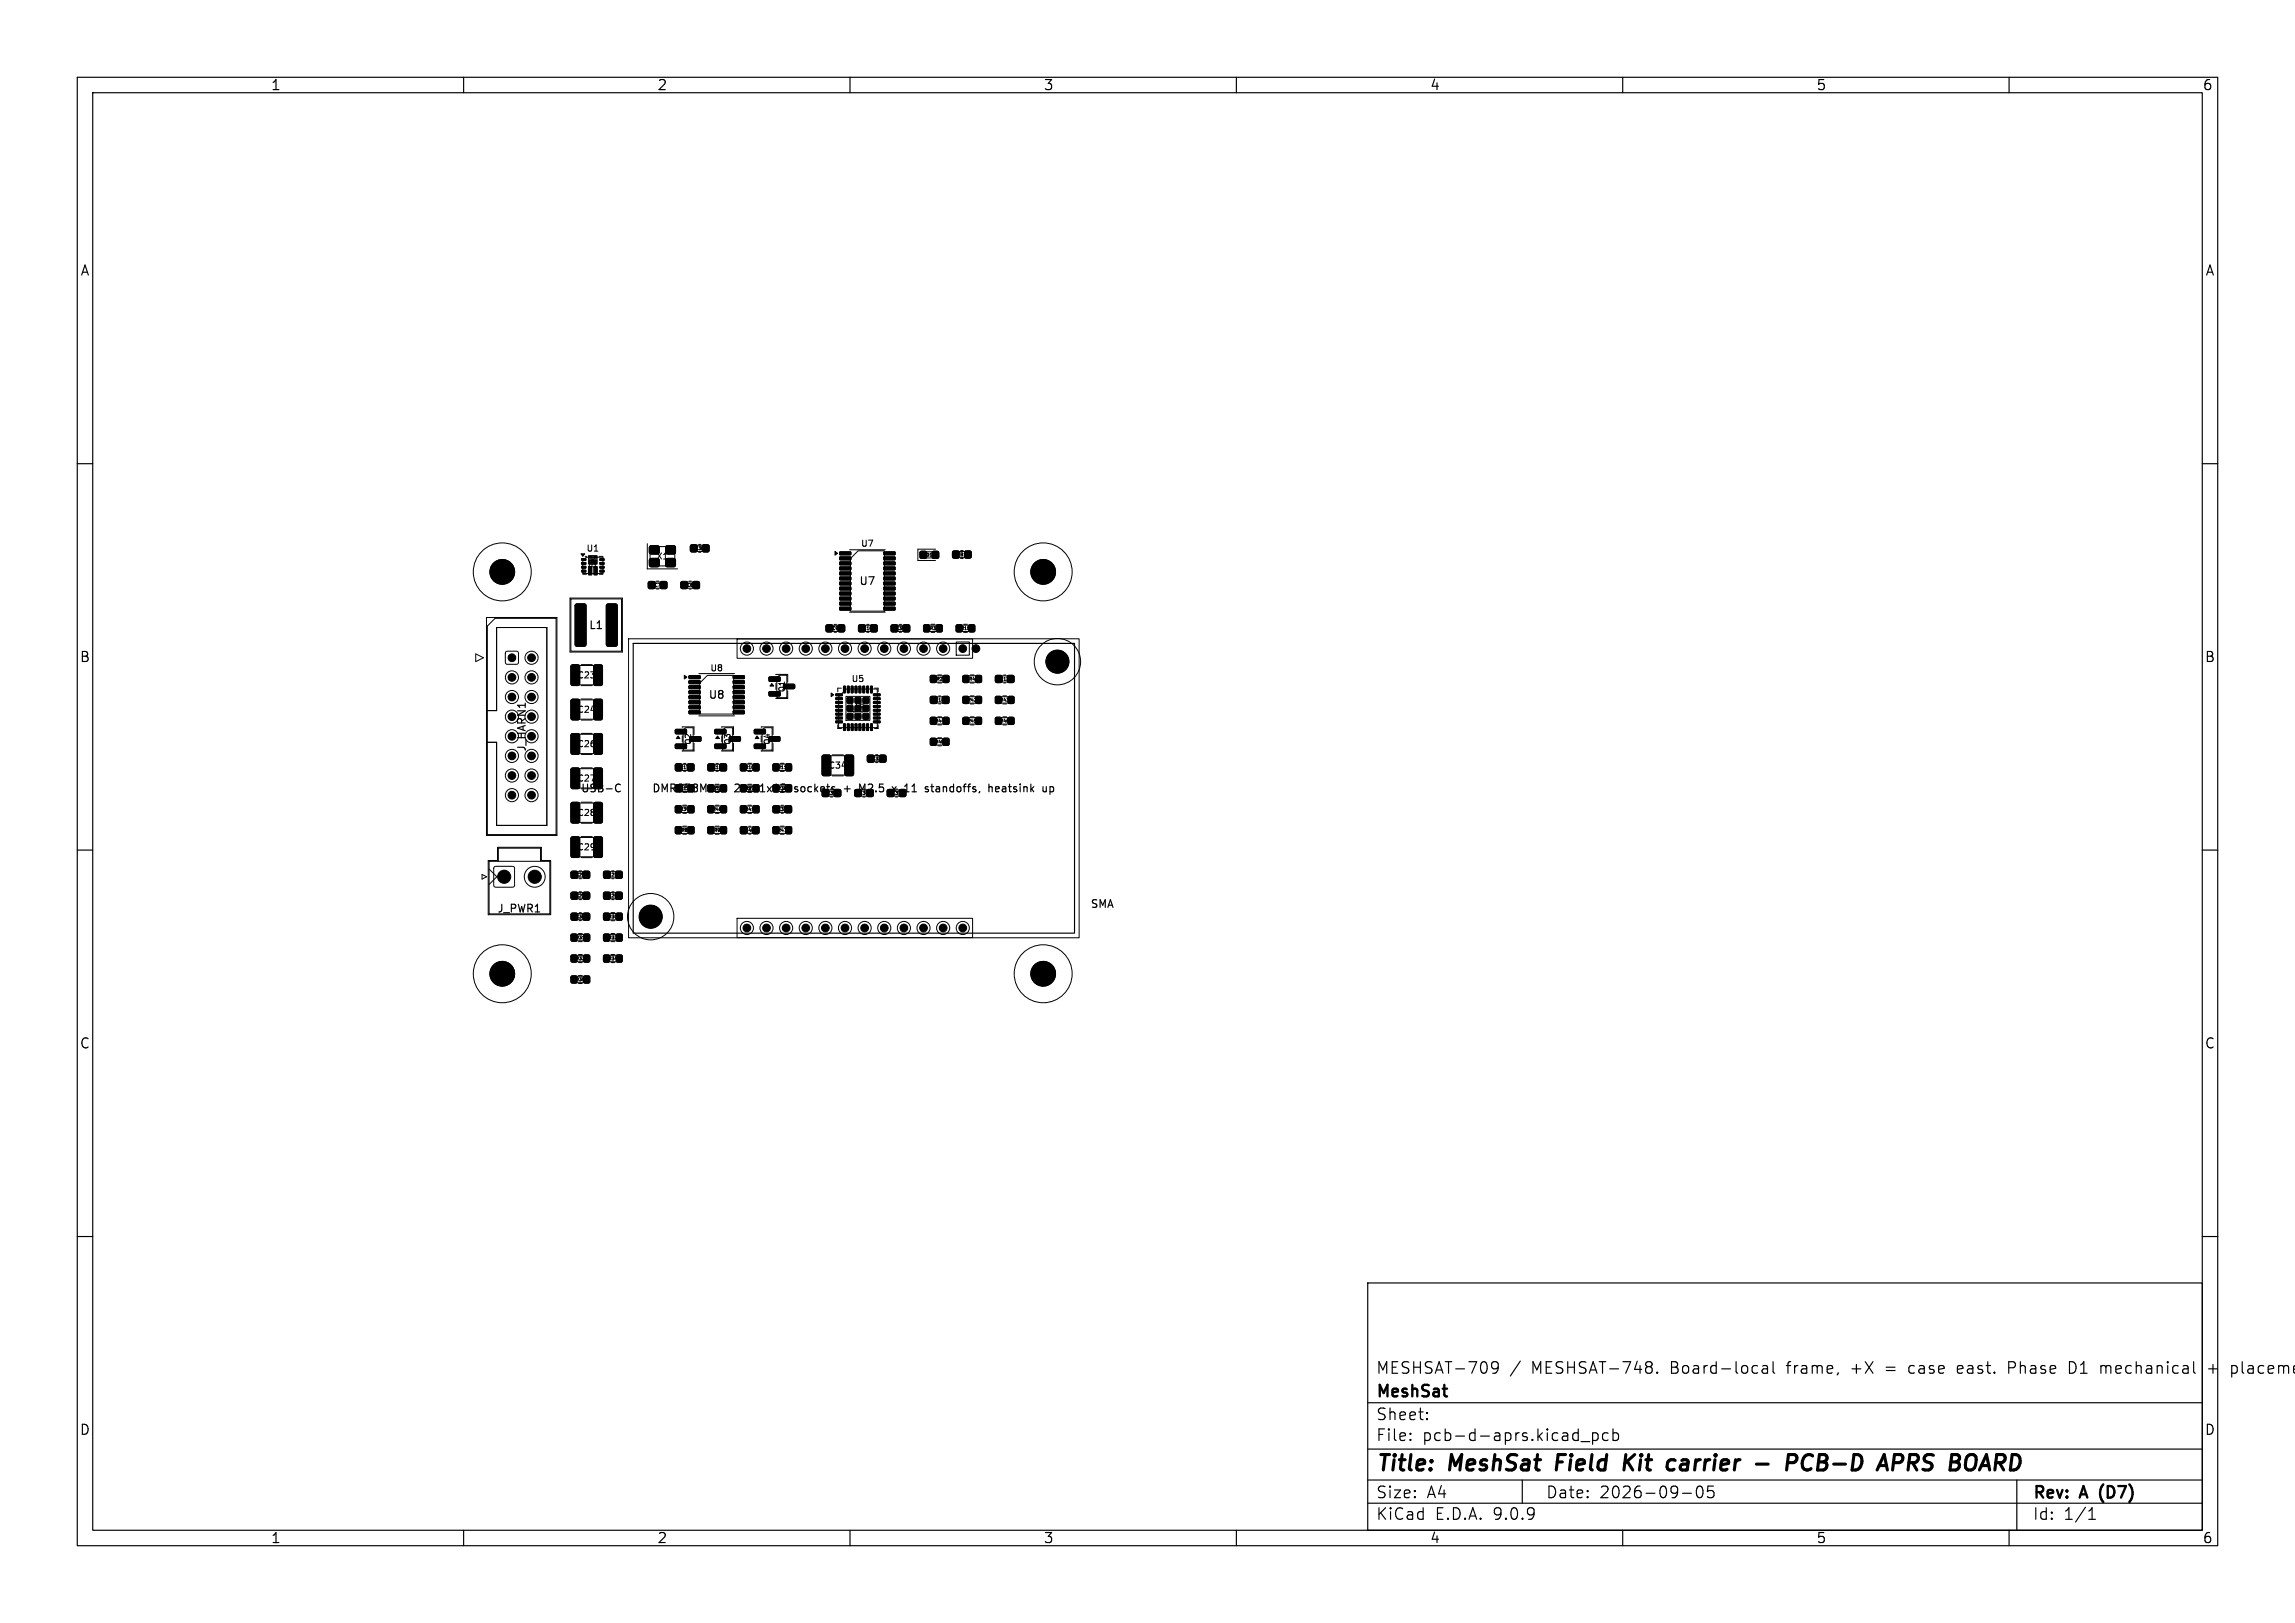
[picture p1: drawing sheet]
<svg xmlns="http://www.w3.org/2000/svg" width="297mm" height="210mm" viewBox="0 0 297 210" stroke-linecap="round" stroke-linejoin="round" font-family="sans-serif">
<defs><g id="words">
<g font-size="2.8">
<text x="178" y="190.9">Title:</text>
<text x="187.7" y="190.9">MeshSat</text>
<text x="202.3" y="190.9">Field</text>
<text x="211.8" y="190.9">Kit</text>
<text x="218.2" y="190.9">carrier</text>
<text x="230.5" y="190.9">-</text>
<text x="235.3" y="190.9">PCB-D</text>
<text x="248.1" y="190.9">APRS</text>
<text x="258" y="190.9">BOARD</text>
</g>
<g font-size="2.1">
<text x="178" y="178">MESHSAT-709</text>
<text x="198.2" y="178">MESHSAT-748.</text>
<text x="216.3" y="178">Board-local</text>
<text x="231.5" y="178">frame,</text>
<text x="240" y="178">+X</text>
<text x="244.5" y="178">=</text>
<text x="247.7" y="178">case</text>
<text x="254.1" y="178">east.</text>
<text x="260.9" y="178">Phase</text>
<text x="268.9" y="178">D1</text>
<text x="273.1" y="178">mechanical</text>
<text x="287.2" y="178">+</text>
<text x="290.3" y="178">placeme</text>
<text x="178" y="184">Sheet:</text>
<text x="178" y="181.2">MeshSat</text>
<text x="178" y="186.7">File:</text>
<text x="184.1" y="186.7">pcb-d-aprs.kicad_pcb</text>
<text x="178" y="196.9">KiCad</text>
<text x="178" y="194.1">Size:</text>
<text x="184.7" y="194.1">A4</text>
<text x="185.7" y="196.9">E.D.A.</text>
<text x="193.3" y="196.9">9.0.9</text>
<text x="200" y="194.1">Date:</text>
<text x="207" y="194.1">2026-09-05</text>
<text x="263" y="194.3">Rev:</text>
<text x="263" y="196.9">Id:</text>
<text x="267.1" y="196.9">1/1</text>
<text x="269.4" y="194.3">A</text>
<text x="272.4" y="194.3">(D7)</text>
</g>
<g font-size="1.8">
<text x="35" y="11.9">1</text>
<text x="85" y="11.9">2</text>
<text x="135" y="11.9">3</text>
<text x="185" y="11.9">4</text>
<text x="235" y="11.9">5</text>
<text x="285" y="11.9">6</text>
<text x="10.3" y="35.9">A</text>
<text x="285.4" y="35.9">A</text>
<text x="10.3" y="85.9">B</text>
<text x="285.3" y="85.9">B</text>
<text x="10.3" y="135.9">C</text>
<text x="285.3" y="135.9">C</text>
<text x="10.3" y="185.9">D</text>
<text x="285.3" y="185.9">D</text>
<text x="35" y="199.9">1</text>
<text x="85" y="199.9">2</text>
<text x="135" y="199.9">3</text>
<text x="185" y="199.9">4</text>
<text x="235" y="199.9">5</text>
<text x="285" y="199.9">6</text>
</g>
<g font-size="1.4">
<text x="111.1" y="75.9">U7</text>
<text x="76.1" y="81.6">L1</text>
<text x="91.6" y="90.6">U8</text>
<text x="109.9" y="92.4">U5</text>
<text x="68.2" y="97.3" transform="rotate(-90 68.2 97.3)">J_HARN1</text>
<text x="75.1" y="102.7">USB-C</text>
<text x="84.3" y="102.7">DMR858M</text>
<text x="92.5" y="102.7">on</text>
<text x="95.3" y="102.7">2</text>
<text x="97.3" y="102.7">x</text>
<text x="99.1" y="102.7">1x12</text>
<text x="103.8" y="102.7">sockets</text>
<text x="110.4" y="102.7">+</text>
<text x="112.6" y="102.7">M2.5</text>
<text x="117.2" y="102.7">x</text>
<text x="119" y="102.7">11</text>
<text x="121.9" y="102.7">standoffs,</text>
<text x="130.4" y="102.7">heatsink</text>
<text x="64.3" y="118.3">J_PWR1</text>
<text x="141.1" y="117.7">SMA</text>
</g>
<g font-size="1.1">
<text x="75.8" y="71.5">U1</text>
<text x="111.3" y="70.9">U7</text>
<text x="84.9" y="72.6">X1</text>
<text x="74.7" y="87.9">C23</text>
<text x="91.9" y="87">U8</text>
<text x="110.1" y="88.4">U5</text>
<text x="74.7" y="92.4">C24</text>
<text x="74.7" y="101.3">C27</text>
<text x="74.7" y="96.8">C26</text>
<text x="107.2" y="99.6">C34</text>
<text x="74.7" y="105.7">C28</text>
<text x="74.7" y="110.2">C29</text>
</g>
<g font-size="1">
<text x="101.7" y="89.6" transform="rotate(-90 101.7 89.6)">Q1</text>
<text x="89.6" y="96.4" transform="rotate(-90 89.6 96.4)">Q2</text>
<text x="94.7" y="96.4" transform="rotate(-90 94.7 96.4)">Q3</text>
<text x="99.8" y="96.4" transform="rotate(-90 99.8 96.4)">Q4</text>
</g>
<text font-size=".8" x="76" y="73.6">U1</text>
<g font-size=".6">
<text x="89.9" y="71.2">C38</text>
<text x="84.7" y="76">C7</text>
<text x="88.9" y="76">C8</text>
<text x="119.8" y="72.1">D1</text>
<text x="123.9" y="72">FB1</text>
<text x="107.7" y="81.6">C9</text>
<text x="111.7" y="81.6">C10</text>
<text x="115.9" y="81.6">C39</text>
<text x="120.3" y="81.6">R3</text>
<text x="124.3" y="81.6">R15</text>
<text x="121.2" y="88.1">R2</text>
<text x="125.4" y="88.1">R4</text>
<text x="129.4" y="88.1">C13</text>
<text x="121" y="93.6">R44</text>
<text x="121" y="90.9">C14</text>
<text x="125.2" y="90.9">R42</text>
<text x="125.2" y="93.6">R45</text>
<text x="129.4" y="93.6">R46</text>
<text x="129.4" y="90.9">R43</text>
<text x="88" y="99.6">C17</text>
<text x="92.2" y="99.6">C18</text>
<text x="96.4" y="99.6">R10</text>
<text x="100.6" y="99.6">R11</text>
<text x="112.8" y="98.5">C33</text>
<text x="121" y="96.3">R48</text>
<text x="88" y="102.3">R12</text>
<text x="88" y="105">R39</text>
<text x="88.2" y="107.7">R8</text>
<text x="92.2" y="102.3">R13</text>
<text x="92.2" y="105">R40</text>
<text x="92.4" y="107.7">R9</text>
<text x="96.4" y="102.3">R37</text>
<text x="96.4" y="105">R41</text>
<text x="96.4" y="107.7">C40</text>
<text x="100.6" y="107.7">R47</text>
<text x="100.6" y="105">C32</text>
<text x="100.6" y="102.3">R38</text>
<text x="107" y="102.9">C35</text>
<text x="111.2" y="102.9">C36</text>
<text x="115.4" y="102.9">C37</text>
<text x="74.5" y="113.5">C20</text>
<text x="78.7" y="113.5">C21</text>
<text x="74.5" y="118.9">C30</text>
<text x="74.5" y="116.2">C22</text>
<text x="78.7" y="116.2">C25</text>
<text x="78.7" y="118.9">R30</text>
<text x="74.5" y="121.6">R31</text>
<text x="74.5" y="124.3">R33</text>
<text x="78.7" y="121.6">R32</text>
<text x="78.7" y="124.3">R34</text>
<text x="74.5" y="127">R35</text>
</g>
</g></defs>
<g fill="none" stroke="#000" stroke-width=".15">
<path d="M10 10h277v190h-277zM12 12h273v186h-273zM60 10v2M110 10v2M160 10v2M210 10v2M260 10v2M10 60h2M64.2 73.5v1M64.2 73.9h.6M64.8 73.5v1M65.2 73.5h.6l-.3 .3 .3 .1v.5l-.2 .1-.4-.1"/>
<path d="M134.2 73.9h.6M134.2 73.5v1M134.8 73.5v1M135.5 73.4l-.3 .7h.7M135.7 73.8v.7M285 60h2M81.9 83.3h57.2v37.4h-57.2zM10 110h2M79.8 101.5h.3l.2 .1M80.3 102.4l-.2 .1-.3-.1M98.4 102.5h.6M98.4 101.7l.3-.2v1"/>
<path d="M103.2 101.8h-.2l-.2 .1 .1 .2 .3 .1v.2h-.4M109.3 102.1h.7M109.6 101.7v.8M111.3 102.5v-1l.3 .7 .3-.7v1M117.3 101.6l.1-.1v1M118 102.5h.6M118.2 101.6l.1-.1v1M120.5 101.8h.3M120.7 102.5h.1M121.2 101.8h.3M121.5 102.1h-.2a.2 .2 0 0 0-.2 .2 .2 .2 0 0 0 .2 .2h.2M128.3 101.8l.1 .1v.6"/>
<path d="M128.8 102.1l.5-.1v-.2h-.3l-.2 .1 .1 .5h.4M130 101.8h-.3M130.1 102.1h-.3a.2 .2 0 0 0-.1 .2 .2 .2 0 0 0 .1 .2h.3M136 101.8h.2l.2 .2-.1 .4-.3 .1M285 110h2M64.2 125.5v1M64.2 125.9h.6M64.8 125.5v1M65.2 126.5h.6M65.2 125.7l.3-.2v1M134.2 125.9h.6M134.2 125.5v1"/>
<path d="M134.8 125.5v1M135.2 125.6l.4-.1 .2 .1v.1l-.6 .8h.6M10 160h2M177 166h108v32h-108zM193.9 176.8l-.3 .3h-.4l-.2-.3v-.3l.2-.2 .4-.1 .2 .1a.99 .99 0 0 1-.3 1.4h-.3M196.7 176.1l-1.2 2M213.5 176.2l.2 .1a.31 .31 0 0 1 .1 .3 .31 .31 0 0 1-.3 .2l.3 .3v.3l-.3 .3M214.5 177.6h-.1l.1 .1M214.5 177.6v.1M228.1 176.8l.1-.1 .5 .1v.9M228.7 177.1h-.5a.29 .29 0 0 0-.2 .3 .29 .29 0 0 0 .2 .3l.5-.1M229.5 176.2v1.3l.2 .2"/>
<path d="M247.1 176.8l-.1 .2 .1 .6M253.5 176.7l-.2 .2v.6l.2 .2M254 177.1l-.7 .1M260 177h.5M260.5 176.2h-.5v1.5M268.4 176.3l-.6-.1v1.5l.6-.1M271.9 176.8a.37 .37 0 0 1 .6 .1M271.9 176.7v1M285 160h2M285.8 177.1h1.2M286.4 176.6v1.1M289 176.7l.4 .1 .1 .2v.6l-.3 .1h-.2"/>
<path d="M60 198v2M110 198v2M160 198v2M177 194.5h108M177 191.5h108M177 187.5h108M177 181.5h108M182.5 186.3h.1l-.1 .1M182.5 186.3v.1M182.5 185.5v.1M182.5 185.5h.1l-.1 .1M184.7 183.6v.1"/>
<path d="M184.7 183.6h-.1l.1 .1M184.7 182.8v.1M184.7 182.8h-.1l.1 .1M197 191.5v3M204.6 186.5h1.1M206.1 185.4v1.5M206.1 185.5l.4-.1 .3 .3v.4l-.1 .2-.2 .1-.4-.1M208.1 185.5l-.4-.1-.3 .3v.4l.1 .2 .2 .1 .4-.1M208.7 185.5l.5-.1 .3 .3v.4l-.2 .2-.1 .1-.5-.1M208.7 184.9v1.5M210 198v2M217.7 193.2h1.2"/>
<path d="M219.7 192.4a.36 .36 0 0 1 .6 .2 .77 .77 0 0 1-.4 1.2 1 1 0 0 1-.2-1.4zM221.7 192.3h-.7v.7l.2-.1h.5l.1 .3-.1 .5-.2 .1h-.3l-.2-.1M260 198v2M261 191.5v6.5M270.3 196.6h.9M270.3 195.5l.4-.4v1.5"/>
</g>
<g fill="none" stroke="#000" stroke-width=".4">
<path d="M201.6 188.2l-.2 2M210.4 188.2l-.2 2M210.6 189.1l.7 1.1M211.6 188.2l-1.3 1.2M216.6 188.9l.2 .1M217.6 189.5l-.1 .2v.4M227.3 189.4h1.5M232.4 189.1a.51 .51 0 0 0-.2-.9h-.7l-.3 2M234.6 188.4a.73 .73 0 0 0-1.2 .3 .97 .97 0 0 0 .4 1.5l.6-.2M245.2 188.2h.7l.2 .1a.58 .58 0 0 1-.3 1h-.8M247 189.3h.8M247.2 188.2l-.3 2"/>
<path d="M256.2 190.2l.9-2 .4 2M256.4 189.6h1"/>
</g>
<g fill="none" stroke="#000" stroke-width=".13">
<path d="M63 79.9h9.1v28.2h-9.1zM73.8 77.4h6.7v7h-6.7zM73.9 77.5h6.5v6.8h-6.5zM74.5 78.2l1.1-.1 .2 .2v5.1l-.1 .2h-1l-.3-.1v-5.1zM75.3 72.3h.5v.2h-.5zM75.3 72.8h.5v.2h-.5zM75.3 73.3h.5v.2h-.5zM75.3 73.8h.5v.2h-.5zM75.4 74.3h.5M75.7 72h.2M75.9 72.1h2.1v2.1h-2.6v-1.6zM76.2 73.3h.4v1.1h-.4z"/>
<path d="M76.2 71.9h1.1v1.1h-1.1zM76.9 73.3h.4v1.1h-.4zM77.5 72h.5M77.6 74.3h.4M77.6 73.8h.5l.1 .2h-.5zM77.6 73.3h.5l.1 .2h-.5zM77.6 72.8h.5l.1 .2h-.5zM77.6 72.3h.5l.1 .2h-.5zM78.5 78.2l1.1-.1 .3 .2v5.1l-.2 .2h-1l-.2-.1v-5.1zM83.8 70.3v3.3h3.9M83.9 75.3l.2-.1 .6 .1 .1 .2-.1 .6-.1 .1-.7-.1v-.1zM84.1 72.3h.2h1v.2v.8l-.2 .1-1-.1-.1-.2z"/>
<path d="M84.1 70.7l.2-.1 1 .1v.2v.7l-.2 .1-1-.1-.1-.1zM84.1 70.7h3.2v2.5h-2.6l-.6-.6zM84.3 75.3h1.6v.8h-1.6zM85 75.2h.2M85 76.2h.2M85.5 75.3l.2-.1 .6 .1v.2v.6l-.2 .1-.6-.1-.1-.1zM86.2 72.3h.2h1v.2v.8l-.2 .1-1-.1-.1-.2zM86.2 70.7l.2-.1 1 .1v.2v.7l-.2 .1-1-.1-.1-.1zM88.2 75.3l.1-.1 .6 .1 .1 .2-.1 .6-.1 .1-.6-.1-.1-.1zM88.5 75.3h1.6v.8h-1.6zM89.2 75.2h.3M89.2 76.2h.3"/>
<path d="M89.4 70.5h.2h.6v.2v.7h-.2h-.6l-.1-.2zM89.7 75.3l.2-.1 .6 .1v.2v.6l-.2 .1-.6-.1-.1-.1zM89.8 70.6h1.6v.8h-1.6zM90.4 70.4h.3M90.4 71.5h.3M90.9 70.5h.2h.6l.1 .2-.1 .7h-.1h-.7v-.2zM108.7 71.4h1.4v.3l-1.4 .1zM108.7 72.1h1.4v.3h-1.4zM108.7 72.7h1.4v.3l-1.4 .1zM108.7 73.4h1.4v.3h-1.4zM108.7 74h1.4v.3l-1.4 .1zM108.7 74.7h1.4v.3h-1.4z"/>
<path d="M108.7 75.3h1.4v.3l-1.4 .1zM108.7 76h1.4v.3h-1.4zM108.7 76.6h1.4v.3l-1.4 .1zM108.7 77.3h1.4v.3h-1.4zM108.7 77.9h1.4v.3l-1.4 .1zM108.7 78.6h1.4v.3h-1.4zM109.9 71.1h4.7M109.9 79.2h4.7M110.1 72.3l.9-1h3.4v7.8h-4.3zM114.4 78.6h1.4v.3h-1.4zM114.4 77.9h1.4v.3l-1.4 .1zM114.4 77.3h1.4v.3h-1.4z"/>
<path d="M114.4 76.6h1.4v.3l-1.4 .1zM114.4 76h1.4v.3h-1.4zM114.4 75.3h1.4v.3l-1.4 .1zM114.4 74.7h1.4v.3h-1.4zM114.4 74h1.4v.3l-1.4 .1zM114.4 73.4h1.4v.3h-1.4zM114.4 72.7h1.4v.3l-1.4 .1zM114.4 72.1h1.4v.3h-1.4zM114.4 71.4h1.4v.3l-1.4 .1zM119.1 71.4h.8v.8h-.8zM119.8 71.4h1.3v.8h-1.6v-.5zM120.7 71.4h.7v.8h-.7z"/>
<path d="M121.1 71.1h-2.3v1.4h2.3M123.3 71.3h.8v.9h-.8zM123.7 71.4h1.6v.8h-1.6zM124.3 71.2h.3M124.3 72.3h.3M124.9 71.3h.7v.9h-.7zM61.6 84.6l1 .5-1 .5zM63 92h1.3v-10.8h6.5v25.6h-6.5v-10.7h-1.3M63.1 81l1-1h7.9v28h-8.9zM65.5 84.3h.1h1.4l.1 .2-.1 1.4-.2 .1-1.3-.1-.1-.2zM73.9 99.4h.9l.2 .1v2.3l-.1 .2-.8 .1-.2-.2v-2.3zM73.9 86.1l.9-.1 .2 .2v2.3l-.1 .2h-.8l-.2-.1v-2.3z"/>
<path d="M73.9 90.5h.9l.2 .1v2.3l-.1 .2-.8 .1-.2-.2v-2.3zM73.9 95l.9-.1 .2 .2v2.3l-.1 .2h-.8l-.2-.1v-2.3zM74.3 99.5h3.2v2.5h-3.2zM74.3 86.1h3.2v2.5h-3.2zM74.3 90.6h3.2v2.5h-3.2zM74.3 95h3.2v2.5h-3.2zM75.2 99.4h1.4M75.2 86h1.4M75.2 88.7h1.4M75.2 90.5h1.4M75.2 93.2h1.4M75.2 94.9h1.4"/>
<path d="M75.2 97.6h1.4M76.9 99.4h.8l.3 .1v2.3l-.2 .2-.7 .1-.3-.2v-2.3zM76.9 86.1l.8-.1 .3 .2v2.3l-.2 .2h-.7l-.3-.1v-2.3zM76.9 90.5h.8l.3 .1v2.3l-.2 .2-.7 .1-.3-.2v-2.3zM76.9 95l.8-.1 .3 .2v2.3l-.2 .2h-.7l-.3-.1v-2.3zM81.3 82.7h58.4v38.6h-58.4zM87.4 94.4h1.4l.1 .1-.1 .4-.1 .1h-1.2l-.1-.2zM87.4 96.3h1.4l.1 .1-.1 .4-.1 .1h-1.2l-.1-.2zM87.4 98.9l.2-.1 .6 .1 .1 .1-.1 .7-.1 .1-.7-.1v-.2zM87.8 98.9h1.6v.8h-1.6zM88.3 94.1h1.5v1M88.3 95.2v.8"/>
<path d="M88.4 94.5l.3-.3h1v2.9h-1.3zM88.5 98.8h.2M88.5 99.8h.2M89 98.9l.2-.1 .6 .1v.1v.7l-.2 .1-.6-.1-.1-.2zM89.2 87.4h1.4v.4h-1.4zM89.2 88.1h1.4v.3l-1.4 .1zM89.2 88.7h1.4v.4h-1.4zM89.2 89.4h1.4v.3l-1.4 .1zM89.2 90h1.4v.4h-1.4zM89.2 90.7h1.4v.3l-1.4 .1zM89.2 91.3h1.4v.4h-1.4zM89.2 92h1.4v.3l-1.4 .1z"/>
<path d="M89.3 95.4l1.3-.1 .1 .2v.3l-.1 .1h-1.3v-.1zM89.8 96.2v1l-1.5-.1M90.4 87.2h4.7M90.4 92.6h4.7M90.5 88.4l1.1-1h3.4v5h-4.5zM91.7 98.9l.1-.1 .6 .1 .1 .1-.1 .7-.1 .1-.6-.1-.1-.2zM92 98.9h1.6v.8h-1.6zM92.5 94.4h1.4l.1 .1v.4l-.2 .1h-1.2l-.1-.2zM92.5 96.3h1.4l.1 .1v.4l-.2 .1h-1.2l-.1-.2zM92.7 98.8h.3M92.7 99.8h.3M93.2 98.9l.2-.1 .6 .1v.1v.7l-.2 .1-.6-.1-.1-.2z"/>
<path d="M93.4 94.1h1.5v1M93.4 95.2v.8M93.5 94.5l.3-.3h1v2.9h-1.3zM94.4 95.4l1.3-.1 .1 .2v.3l-.1 .1h-1.2l-.1-.1zM94.9 92h1.4v.3l-1.4 .1zM94.9 91.3h1.4v.4h-1.4zM94.9 90.7h1.4v.3l-1.4 .1zM94.9 90h1.4v.4h-1.4zM94.9 89.4h1.4v.3l-1.4 .1zM94.9 88.7h1.4v.4h-1.4zM94.9 88.1h1.4v.3l-1.4 .1zM94.9 87.4h1.4v.4h-1.4z"/>
<path d="M94.9 96.2v1l-1.5-.1M95.4 82.7h30.5v2.5h-30.5zM95.9 98.9h.6v.8h-.6zM96.2 98.9h1.6v.8h-1.6zM96.8 98.8h.5M96.8 99.8h.5M97.5 98.9h.7v.8h-.7zM97.6 94.4h1.4l.1 .1v.4l-.2 .1h-1.2l-.1-.2zM97.6 96.3h1.4l.1 .1v.4l-.2 .1h-1.2l-.1-.2zM98.5 94.1h1.5v1M98.5 95.2v.8M98.6 94.5l.3-.3h1v2.9h-1.3z"/>
<path d="M99.5 95.4l1.4-.1v.2v.3l-.1 .1h-1.2l-.1-.1zM99.5 87.6h1.4l.1 .1v.4l-.2 .1h-1.2l-.1-.2zM99.5 89.5h1.4l.1 .1v.4l-.2 .1h-1.2l-.1-.2zM100 96.2v1l-1.5-.1M100.1 98.9h.7v.8h-.7zM100.4 87.3h1.5v1M100.4 88.4v.8M100.4 98.9h1.6v.8h-1.6zM100.5 87.7l.4-.3h.9v2.9h-1.3zM101 98.8h.5M101 99.8h.5M101.4 88.6l1.4-.1 .1 .2-.1 .3-.1 .1h-1.2l-.1-.1z"/>
<path d="M101.5 99.5h.2M101.7 98.9h.7v.8h-.7zM101.9 89.4v1l-1.5-.1M106.4 97.8l.9-.1 .2 .1v2.3l-.1 .3h-.8l-.2-.2v-2.3zM106.8 97.8h3.2v2.5h-3.2zM106.9 80.9l.2-.1 .6 .1 .1 .2-.1 .6-.1 .1-.7-.1v-.1zM107.3 80.9h1.6v.8h-1.6zM107.7 97.7h1.4M108 80.8h.2M108 81.8h.2M108.2 89.8h.8v.2h-.8zM108.2 90.3h.8v.2h-.8z"/>
<path d="M108.2 90.8h.8v.2h-.8zM108.2 91.3h.8v.2h-.8zM108.2 91.8h.8v.2h-.8zM108.2 92.3h.8v.2h-.8zM108.2 92.8h.8v.2h-.8zM108.2 93.3h.8v.2h-.8zM108.4 93.8v.5h.5M108.5 80.9l.2-.1 .6 .1v.2v.6l-.2 .1-.6-.1-.1-.1zM108.5 90.2l1-1h4v5h-5zM108.9 89h-.5v.5M109.2 93.7h.2v.8h-.2zM109.2 88.8h.2v.9l-.2-.1z"/>
<path d="M109.4 97.8l.8-.1 .3 .1v2.3l-.2 .3h-.7l-.3-.2v-2.3zM109.5 90.1h3.1v3.1h-3.1zM109.7 93.7h.2v.8h-.2zM109.7 88.8h.2v.9l-.2-.1zM110.2 93.7h.2v.8h-.2zM110.2 88.8h.2v.9l-.2-.1zM110.7 93.7h.2v.8h-.2zM110.7 88.8h.2v.9l-.2-.1zM111.2 80.9l.1-.1 .6 .1 .1 .2-.1 .6-.1 .1-.6-.1-.1-.1zM111.2 93.7h.2v.8h-.2zM111.2 88.8h.2v.9l-.2-.1zM111.5 80.9h1.6v.8h-1.6z"/>
<path d="M111.7 93.7h.2v.8h-.2zM111.7 88.8h.2v.9l-.2-.1zM112.2 93.7h.2v.8h-.2zM112.2 88.8h.2v.9l-.2-.1zM112.2 80.8h.3M112.2 81.8h.3M112.3 97.8l.2-.1 .6 .1v.1v.7h-.2h-.6l-.1-.2zM112.7 97.8h1.6v.8h-1.6zM112.7 93.7h.2v.8h-.2zM112.7 88.8h.2v.9l-.2-.1zM112.7 80.9l.2-.1 .6 .1v.2v.6l-.2 .1-.6-.1-.1-.1zM113 93.3h.9v.2h-.8z"/>
<path d="M113 92.8h.9v.2h-.8zM113 92.3h.9v.2h-.8zM113 91.8h.9v.2h-.8zM113 91.3h.9v.2h-.8zM113 90.8h.9v.2h-.8zM113 90.3h.9v.2h-.8zM113 89.8h.9v.2h-.8zM113.2 89h.4v.5M113.3 97.7h.3M113.3 98.7h.3M113.6 93.8v.5h-.4M113.8 97.8l.2-.1 .6 .1 .1 .1-.1 .7h-.1h-.7v-.2z"/>
<path d="M115.4 80.9l.1-.1 .6 .1 .1 .2-.1 .6-.1 .1-.6-.1-.1-.1zM115.7 80.9h1.6v.8h-1.6zM116.4 80.8h.3M116.4 81.8h.3M116.9 80.9l.2-.1 .6 .1 .1 .2-.1 .6-.2 .1-.6-.1-.1-.1zM119.6 80.9h.7v.8h-.7zM119.9 80.9h1.6v.8h-1.6zM120.4 95.6h.7v.8h-.7zM120.4 92.9h.7v.8h-.7zM120.4 87.4h.7v.9h-.7zM120.4 90.2l.2-.1 .6 .1 .1 .1-.1 .7h-.1h-.7v-.2zM120.5 80.8h.5"/>
<path d="M120.5 81.8h.5M120.8 95.6h1.6v.8h-1.6zM120.8 92.9h1.6v.8h-1.6zM120.8 90.2h1.6v.8h-1.6zM120.8 87.4h1.6v.9h-1.6zM121.2 80.9h.7v.8h-.7zM121.4 95.5h.4M121.4 96.5h.4M121.4 92.8h.4M121.4 93.8h.4M121.4 87.3h.4M121.4 88.4h.4"/>
<path d="M121.5 90.1h.2M121.5 91.1h.2M122 90.2l.2-.1 .6 .1v.1v.7h-.2h-.6l-.1-.2zM122.1 95.6h.7v.8h-.7zM122.1 92.9h.7v.8h-.7zM122.1 87.4h.7v.9h-.7zM123.7 83.1h1.7v1.7h-1.7zM123.8 80.9h.7v.8h-.7zM124.1 80.9h1.6v.8h-1.6zM124.6 90.1h.7v.9h-.7zM124.6 87.4h.7v.9h-.7zM124.6 92.9h.7v.8h-.7z"/>
<path d="M124.7 80.8h.5M124.7 81.8h.5M125 90.2h1.6v.8h-1.6zM125 87.4h1.6v.9h-1.6zM125 92.9h1.6v.8h-1.6zM125.4 80.9h.7v.8h-.7zM125.6 90h.5M125.6 91.1h.5M125.6 92.8h.5M125.6 93.8h.5M125.6 87.3h.5M125.6 88.4h.5"/>
<path d="M126.3 90.1h.7v.9h-.7zM126.3 87.4h.7v.9h-.7zM126.3 92.9h.7v.8h-.7zM128.9 92.9h.6v.8h-.6zM128.9 90.1h.6v.9h-.6zM128.9 87.4h.1h.6l.1 .2-.1 .7h-.1h-.6l-.1-.2zM129.2 87.5h1.6v.8h-1.6zM129.2 92.9h1.6v.8h-1.6zM129.2 90.2h1.6v.8h-1.6zM129.8 90h.5M129.8 91.1h.5M129.8 92.8h.5"/>
<path d="M129.8 93.8h.5M129.9 87.3h.3M129.9 88.4h.3M130.4 87.4h.2h.6v.2v.7h-.2h-.6l-.1-.2zM130.5 92.9h.7v.8h-.7zM130.5 90.1h.7v.9h-.7zM62.4 113.2l.6 .3-.6 .3zM63.3 111.5h7.9v6.8h-7.9zM63.3 112.5l1 1-1 1M64 112.2l.1-.1h2.2l.2 .1 .1 .2v2.2l-.1 .1-.2 .1h-2.2l-.1-.1-.1-.1v-2.2zM64.4 109.6h5.7v1.7h1.2v7.1h-8.1v-7.1h1.2zM64.5 111.5v-1.7h5.5v1.7"/>
<path d="M73.9 118.2l.2-.1 .6 .1 .1 .2-.1 .6-.1 .1-.7-.1v-.1zM73.9 115.5l.2-.1 .6 .1 .1 .2-.1 .6-.1 .1-.7-.1v-.1zM73.9 112.8l.2-.1 .6 .1 .1 .1-.1 .7-.1 .1-.7-.1v-.2zM73.9 108.3h.9l.2 .1v2.3l-.1 .2-.8 .1-.2-.2v-2.3zM73.9 103.9l.9-.1 .2 .2v2.3l-.1 .2h-.8l-.2-.1v-2.3zM74.3 118.2h1.6v.8h-1.6zM74.3 115.5h1.6v.8h-1.6zM74.3 112.8h1.6v.8h-1.6zM74.3 108.4h3.2v2.5h-3.2zM74.3 103.9h3.2v2.5h-3.2zM75 115.4h.2M75 116.4h.2"/>
<path d="M75 118.1h.2M75 119.1h.2M75 112.7h.2M75 113.7h.2M75.2 108.3h1.4M75.2 111h1.4M75.2 103.8h1.4M75.2 106.5h1.4M75.5 118.2l.2-.1 .6 .1v.2v.6l-.2 .1-.6-.1-.1-.1zM75.5 115.5l.2-.1 .6 .1v.2v.6l-.2 .1-.6-.1-.1-.1zM75.5 112.8l.2-.1 .6 .1v.1v.7l-.2 .1-.6-.1-.1-.2zM76.9 108.3h.8l.3 .1v2.3l-.2 .2-.7 .1-.3-.2v-2.3z"/>
<path d="M76.9 103.9l.8-.1 .3 .2v2.3l-.2 .2h-.7l-.3-.1v-2.3zM78.1 118.2h.7v.8h-.7zM78.2 115.5l.1-.1 .6 .1 .1 .2-.1 .6-.1 .1-.6-.1-.1-.1zM78.2 112.8l.1-.1 .6 .1 .1 .1-.1 .7-.1 .1-.6-.1-.1-.2zM78.5 115.5h1.6v.8h-1.6zM78.5 112.8h1.6v.8h-1.6zM78.5 118.2h1.6v.8h-1.6zM79.1 118.1h.5M79.1 119.1h.5M79.2 115.4h.3M79.2 116.4h.3M79.2 112.7h.3"/>
<path d="M79.2 113.7h.3M79.6 113.4h.2M79.7 115.5l.2-.1 .6 .1v.2v.6l-.2 .1-.6-.1-.1-.1zM79.7 112.8l.2-.1 .6 .1v.1v.7l-.2 .1-.6-.1-.1-.2zM79.8 118.2h.7v.8h-.7zM87.4 107h.7v.8h-.7zM87.4 104.3h.7v.8h-.7zM87.8 107h1.6v.8h-1.6zM87.8 104.3h1.6v.8h-1.6zM88.4 106.9h.4M88.4 107.9h.4M88.4 104.2h.4"/>
<path d="M88.4 105.2h.4M89.1 107h.7v.8h-.7zM89.1 104.3h.7v.8h-.7zM91.6 101.6h.7v.8h-.7zM91.6 104.3h.7v.8h-.7zM91.6 107h.7v.8h-.7zM92 101.6h1.6v.8h-1.6zM92 104.3h1.6v.8h-1.6zM92 107h1.6v.8h-1.6zM92.6 106.9h.5M92.6 107.9h.5M92.6 101.5h.5"/>
<path d="M92.6 104.2h.5M92.6 105.2h.5M93.3 104.3h.7v.8h-.7zM93.3 107h.7v.8h-.7zM95.4 118.8h30.5v2.5h-30.5zM95.9 101.6h.6v.8h-.6zM95.9 104.3h.6v.8h-.6zM95.9 107h.1h.6l.1 .2-.1 .6-.1 .1-.6-.1-.1-.1zM96.2 101.6h1.6v.8h-1.6zM96.2 104.3h1.6v.8h-1.6zM96.2 107h1.6v.8h-1.6zM96.8 101.5h.5"/>
<path d="M96.8 102.5h.5M96.8 104.2h.5M96.8 105.2h.5M96.9 106.9h.3M96.9 107.9h.3M97.3 104.9h.2M97.4 107h.2h.6v.2v.6l-.2 .1-.6-.1v-.1zM97.5 104.3h.7v.8h-.7zM100.1 107h.7v.8h-.7zM100.1 104.3l.1-.1 .6 .1 .1 .2-.1 .6-.1 .1-.6-.1-.1-.1zM100.4 107h1.6v.8h-1.6zM100.4 104.3h1.6v.8h-1.6z"/>
<path d="M101 106.9h.5M101 107.9h.5M101.1 104.2h.3M101.1 105.2h.3M101.6 104.3l.2-.1 .6 .1 .1 .2-.1 .6-.2 .1-.6-.1v-.1zM101.7 107h.7v.8h-.7zM107.7 100.4h1.4M111 102.2h1.6v.8h-1.6zM111.7 102.1h.3M111.7 103.1h.3M112.2 102.2l.2-.1 .6 .1v.2v.6l-.2 .1-.6-.1-.1-.1zM115.2 102.2h1.6v.8h-1.6z"/>
<path d="M116.4 102.2l.2-.1 .6 .1v.2v.6l-.2 .1-.6-.1-.1-.1zM73.9 120.9h.7v.8h-.7zM73.9 126.3h.7v.9h-.7zM73.9 123.6h.7v.8h-.7zM74.3 120.9h1.6v.8h-1.6zM74.3 126.3h1.6v.9h-1.6zM74.3 123.6h1.6v.8h-1.6zM74.9 120.8h.4M74.9 121.8h.4M74.9 126.2h.4M74.9 127.3h.4M74.9 123.5h.4"/>
<path d="M74.9 124.6h.4M75.4 121.5h.2M75.6 120.9h.7v.8h-.7zM75.6 126.3h.7v.9h-.7zM75.6 123.6h.7v.8h-.7zM78.1 120.9h.7v.8h-.7zM78.1 123.6h.7v.8h-.7zM78.5 120.9h1.6v.8h-1.6zM78.5 123.6h1.6v.8h-1.6zM79.1 120.8h.5M79.1 121.8h.5M79.1 123.5h.5"/>
<path d="M79.1 124.6h.5M79.8 120.9h.7v.8h-.7zM79.8 123.6h.7v.8h-.7z"/>
<circle cx="65" cy="74" r="1.6"/>
<circle cx="65" cy="74" r="3.7"/>
<circle cx="76.7" cy="72.1" r=".25"/>
<circle cx="135" cy="74" r="3.7"/>
<circle cx="135" cy="74" r="1.6"/>
<circle cx="66.2" cy="97.8" r=".85"/>
<circle cx="66.2" cy="95.3" r=".85"/>
<circle cx="66.2" cy="92.7" r=".85"/>
<circle cx="66.2" cy="87.6" r=".85"/>
<circle cx="66.2" cy="90.2" r=".85"/>
<circle cx="68.8" cy="95.3" r=".85"/>
<circle cx="68.8" cy="85.1" r=".85"/>
<circle cx="68.8" cy="97.8" r=".85"/>
<circle cx="68.8" cy="87.6" r=".85"/>
<circle cx="68.8" cy="90.2" r=".85"/>
<circle cx="68.8" cy="92.7" r=".85"/>
<circle cx="96.7" cy="83.9" r=".85"/>
<circle cx="99.2" cy="83.9" r=".85"/>
<circle cx="101.7" cy="83.9" r=".85"/>
<circle cx="104.3" cy="83.9" r=".85"/>
<circle cx="106.8" cy="83.9" r=".85"/>
<circle cx="109.4" cy="83.9" r=".85"/>
<circle cx="111.9" cy="83.9" r=".85"/>
<circle cx="114.4" cy="83.9" r=".85"/>
<circle cx="117" cy="83.9" r=".85"/>
<circle cx="119.5" cy="83.9" r=".85"/>
<circle cx="122.1" cy="83.9" r=".85"/>
<circle cx="136.8" cy="85.6" r="3"/>
<circle cx="136.8" cy="85.6" r="1.5"/>
<circle cx="136.8" cy="85.6" r="1.45"/>
<circle cx="66.2" cy="100.3" r=".85"/>
<circle cx="66.2" cy="102.9" r=".85"/>
<circle cx="68.8" cy="102.9" r=".85"/>
<circle cx="68.8" cy="100.3" r=".85"/>
<circle cx="69.2" cy="113.4" r="1.35"/>
<circle cx="84.2" cy="118.6" r="3"/>
<circle cx="84.2" cy="118.6" r="1.5"/>
<circle cx="84.2" cy="118.6" r="1.45"/>
<circle cx="65" cy="126" r="1.6"/>
<circle cx="65" cy="126" r="3.7"/>
<circle cx="96.7" cy="120.1" r=".85"/>
<circle cx="99.2" cy="120.1" r=".85"/>
<circle cx="101.7" cy="120.1" r=".85"/>
<circle cx="104.3" cy="120.1" r=".85"/>
<circle cx="106.8" cy="120.1" r=".85"/>
<circle cx="109.4" cy="120.1" r=".85"/>
<circle cx="111.9" cy="120.1" r=".85"/>
<circle cx="114.4" cy="120.1" r=".85"/>
<circle cx="117" cy="120.1" r=".85"/>
<circle cx="119.5" cy="120.1" r=".85"/>
<circle cx="122.1" cy="120.1" r=".85"/>
<circle cx="124.6" cy="120.1" r=".85"/>
<circle cx="135" cy="126" r="3.7"/>
<circle cx="135" cy="126" r="1.6"/>
</g>
<g fill="#000" stroke="#000" stroke-width=".13">
<path d="M74.5 78.2l1.1-.1 .2 .2v5.1l-.1 .2h-1l-.3-.1v-5.1zM75.3 72.3h.5v.2h-.5zM75.3 72.8h.5v.2h-.5zM75.3 73.3h.5v.2h-.5zM75.3 73.8h.5v.2h-.5zM75.2 71.7h.5l-.3 .3zM76.2 73.4l.3 .1v.8h-.3zM76.2 72h.3v.2h-.3zM76.2 72.4h1v.5h-.9zM76.9 73.4l.3 .1v.8h-.3zM77 72h.2v.2h-.2zM77.6 73.8h.5l.1 .2h-.5z"/>
<path d="M77.6 73.3h.5l.1 .2h-.5zM77.6 72.8h.5l.1 .2h-.5zM77.6 72.3h.5l.1 .2h-.5zM78.5 78.2l1.1-.1 .3 .2v5.1l-.2 .2h-1l-.2-.1v-5.1zM83.9 75.3l.2-.1 .6 .1 .1 .2-.1 .6-.1 .1-.7-.1v-.1zM84.1 72.3h.2h1v.2v.8l-.2 .1-1-.1-.1-.2zM84.1 70.7l.2-.1 1 .1v.2v.7l-.2 .1-1-.1-.1-.1zM85.5 75.3l.2-.1 .6 .1v.2v.6l-.2 .1-.6-.1-.1-.1zM86.2 72.3h.2h1v.2v.8l-.2 .1-1-.1-.1-.2zM86.2 70.7l.2-.1 1 .1v.2v.7l-.2 .1-1-.1-.1-.1zM88.2 75.3l.1-.1 .6 .1 .1 .2-.1 .6-.1 .1-.6-.1-.1-.1zM89.4 70.5h.2h.6v.2v.7h-.2h-.6l-.1-.2z"/>
<path d="M89.7 75.3l.2-.1 .6 .1v.2v.6l-.2 .1-.6-.1-.1-.1zM90.9 70.5h.2h.6l.1 .2-.1 .7h-.1h-.7v-.2zM108.1 71.4l.3 .2-.3 .2zM108.7 71.4h1.4v.3l-1.4 .1zM108.7 72.1h1.4v.3h-1.4zM108.7 72.7h1.4v.3l-1.4 .1zM108.7 73.4h1.4v.3h-1.4zM108.7 74h1.4v.3l-1.4 .1zM108.7 74.7h1.4v.3h-1.4zM108.7 75.3h1.4v.3l-1.4 .1zM108.7 76h1.4v.3h-1.4zM108.7 76.6h1.4v.3l-1.4 .1z"/>
<path d="M108.7 77.3h1.4v.3h-1.4zM108.7 77.9h1.4v.3l-1.4 .1zM108.7 78.6h1.4v.3h-1.4zM114.4 78.6h1.4v.3h-1.4zM114.4 77.9h1.4v.3l-1.4 .1zM114.4 77.3h1.4v.3h-1.4zM114.4 76.6h1.4v.3l-1.4 .1zM114.4 76h1.4v.3h-1.4zM114.4 75.3h1.4v.3l-1.4 .1zM114.4 74.7h1.4v.3h-1.4zM114.4 74h1.4v.3l-1.4 .1zM114.4 73.4h1.4v.3h-1.4z"/>
<path d="M114.4 72.7h1.4v.3l-1.4 .1zM114.4 72.1h1.4v.3h-1.4zM114.4 71.4h1.4v.3l-1.4 .1zM119.1 71.4h.8v.8h-.8zM120.7 71.4h.7v.8h-.7zM123.3 71.3h.8v.9h-.8zM124.9 71.3h.7v.9h-.7zM73.9 99.4h.9l.2 .1v2.3l-.1 .2-.8 .1-.2-.2v-2.3zM73.9 86.1l.9-.1 .2 .2v2.3l-.1 .2h-.8l-.2-.1v-2.3zM73.9 90.5h.9l.2 .1v2.3l-.1 .2-.8 .1-.2-.2v-2.3zM73.9 95l.9-.1 .2 .2v2.3l-.1 .2h-.8l-.2-.1v-2.3zM76.9 99.4h.8l.3 .1v2.3l-.2 .2-.7 .1-.3-.2v-2.3z"/>
<path d="M76.9 86.1l.8-.1 .3 .2v2.3l-.2 .2h-.7l-.3-.1v-2.3zM76.9 90.5h.8l.3 .1v2.3l-.2 .2-.7 .1-.3-.2v-2.3zM76.9 95l.8-.1 .3 .2v2.3l-.2 .2h-.7l-.3-.1v-2.3zM87.4 98.9l.2-.1 .6 .1 .1 .1-.1 .7-.1 .1-.7-.1v-.2zM87.4 94.4h1.4l.1 .1-.1 .4-.1 .1h-1.2l-.1-.2zM87.4 96.3h1.4l.1 .1-.1 .4-.1 .1h-1.2l-.1-.2zM87.8 95.2l.2 .4h-.5zM88.6 87.4l.3 .2-.3 .3zM89 98.9l.2-.1 .6 .1v.1v.7l-.2 .1-.6-.1-.1-.2zM89.2 87.4h1.4v.4h-1.4zM89.2 88.1h1.4v.3l-1.4 .1zM89.2 88.7h1.4v.4h-1.4z"/>
<path d="M89.2 89.4h1.4v.3l-1.4 .1zM89.2 90h1.4v.4h-1.4zM89.2 90.7h1.4v.3l-1.4 .1zM89.2 91.3h1.4v.4h-1.4zM89.2 92h1.4v.3l-1.4 .1zM89.3 95.4l1.3-.1 .1 .2v.3l-.1 .1h-1.3v-.1zM91.7 98.9l.1-.1 .6 .1 .1 .1-.1 .7-.1 .1-.6-.1-.1-.2zM92.5 94.4h1.4l.1 .1v.4l-.2 .1h-1.2l-.1-.2zM92.5 96.3h1.4l.1 .1v.4l-.2 .1h-1.2l-.1-.2zM92.9 95.2l.2 .4h-.5zM93.2 98.9l.2-.1 .6 .1v.1v.7l-.2 .1-.6-.1-.1-.2zM94.4 95.4l1.3-.1 .1 .2v.3l-.1 .1h-1.2l-.1-.1z"/>
<path d="M94.9 92h1.4v.3l-1.4 .1zM94.9 91.3h1.4v.4h-1.4zM94.9 90.7h1.4v.3l-1.4 .1zM94.9 90h1.4v.4h-1.4zM94.9 89.4h1.4v.3l-1.4 .1zM94.9 88.7h1.4v.4h-1.4zM94.9 88.1h1.4v.3l-1.4 .1zM94.9 87.4h1.4v.4h-1.4zM95.9 98.9h.6v.8h-.6zM97.5 98.9h.7v.8h-.7zM97.6 94.4h1.4l.1 .1v.4l-.2 .1h-1.2l-.1-.2zM97.6 96.3h1.4l.1 .1v.4l-.2 .1h-1.2l-.1-.2z"/>
<path d="M98 95.2l.2 .4h-.5zM99.5 95.4l1.4-.1v.2v.3l-.1 .1h-1.2l-.1-.1zM99.5 87.6h1.4l.1 .1v.4l-.2 .1h-1.2l-.1-.2zM99.5 89.5h1.4l.1 .1v.4l-.2 .1h-1.2l-.1-.2zM100.1 98.9h.7v.8h-.7zM99.9 88.4l.2 .4h-.5zM101.4 88.6l1.4-.1 .1 .2-.1 .3-.1 .1h-1.2l-.1-.1zM101.7 98.9h.7v.8h-.7zM106.4 97.8l.9-.1 .2 .1v2.3l-.1 .3h-.8l-.2-.2v-2.3zM106.9 80.9l.2-.1 .6 .1 .1 .2-.1 .6-.1 .1-.7-.1v-.1zM107.6 89.7l.3 .2-.3 .2zM108.2 89.8h.8v.2h-.8z"/>
<path d="M108.2 90.3h.8v.2h-.8zM108.2 90.8h.8v.2h-.8zM108.2 91.3h.8v.2h-.8zM108.2 91.8h.8v.2h-.8zM108.2 92.3h.8v.2h-.8zM108.2 92.8h.8v.2h-.8zM108.2 93.3h.8v.2h-.8zM108.5 80.9l.2-.1 .6 .1v.2v.6l-.2 .1-.6-.1-.1-.1zM109.2 93.7h.2v.8h-.2zM109.2 88.8h.2v.9l-.2-.1zM109.4 97.8l.8-.1 .3 .1v2.3l-.2 .3h-.7l-.3-.2v-2.3zM109.6 90.3h.8v.7h-.8z"/>
<path d="M109.6 92.3h.8v.7h-.8zM109.7 93.7h.2v.8h-.2zM109.7 88.8h.2v.9l-.2-.1zM110.2 93.7h.2v.8h-.2zM110.2 88.8h.2v.9l-.2-.1zM110.7 90.3h.7v.7h-.7zM110.7 92.3h.7v.7h-.7zM110.7 93.7h.2v.8h-.2zM110.7 88.8h.2v.9l-.2-.1zM111.2 80.9l.1-.1 .6 .1 .1 .2-.1 .6-.1 .1-.6-.1-.1-.1zM111.2 93.7h.2v.8h-.2zM111.2 88.8h.2v.9l-.2-.1z"/>
<path d="M111.7 90.3h.7v.7h-.7zM111.7 91.3h.7v.7h-.7zM111.7 92.3h.7v.7h-.7zM111.7 93.7h.2v.8h-.2zM111.7 88.8h.2v.9l-.2-.1zM112.2 93.7h.2v.8h-.2zM112.2 88.8h.2v.9l-.2-.1zM112.3 97.8l.2-.1 .6 .1v.1v.7h-.2h-.6l-.1-.2zM112.7 80.9l.2-.1 .6 .1v.2v.6l-.2 .1-.6-.1-.1-.1zM112.7 93.7h.2v.8h-.2zM112.7 88.8h.2v.9l-.2-.1zM113 93.3h.9v.2h-.8z"/>
<path d="M113 92.8h.9v.2h-.8zM113 92.3h.9v.2h-.8zM113 91.8h.9v.2h-.8zM113 91.3h.9v.2h-.8zM113 90.8h.9v.2h-.8zM113 90.3h.9v.2h-.8zM113 89.8h.9v.2h-.8zM113.8 97.8l.2-.1 .6 .1 .1 .1-.1 .7h-.1h-.7v-.2zM115.4 80.9l.1-.1 .6 .1 .1 .2-.1 .6-.1 .1-.6-.1-.1-.1zM116.9 80.9l.2-.1 .6 .1 .1 .2-.1 .6-.2 .1-.6-.1-.1-.1zM119.6 80.9h.7v.8h-.7zM120.4 95.6h.7v.8h-.7z"/>
<path d="M120.4 92.9h.7v.8h-.7zM120.4 90.2l.2-.1 .6 .1 .1 .1-.1 .7h-.1h-.7v-.2zM120.4 87.4h.7v.9h-.7zM121.2 80.9h.7v.8h-.7zM122 90.2l.2-.1 .6 .1v.1v.7h-.2h-.6l-.1-.2zM122.1 95.6h.7v.8h-.7zM122.1 92.9h.7v.8h-.7zM122.1 87.4h.7v.9h-.7zM123.8 80.9h.7v.8h-.7zM124.6 90.1h.7v.9h-.7zM124.6 87.4h.7v.9h-.7zM124.6 92.9h.7v.8h-.7z"/>
<path d="M125.4 80.9h.7v.8h-.7zM126.3 90.1h.7v.9h-.7zM126.3 87.4h.7v.9h-.7zM126.3 92.9h.7v.8h-.7zM128.9 87.4h.1h.6l.1 .2-.1 .7h-.1h-.6l-.1-.2zM128.9 92.9h.6v.8h-.6zM128.9 90.1h.6v.9h-.6zM130.4 87.4h.2h.6v.2v.7h-.2h-.6l-.1-.2zM130.5 92.9h.7v.8h-.7zM130.5 90.1h.7v.9h-.7zM73.9 108.3h.9l.2 .1v2.3l-.1 .2-.8 .1-.2-.2v-2.3zM73.9 103.9l.9-.1 .2 .2v2.3l-.1 .2h-.8l-.2-.1v-2.3z"/>
<path d="M73.9 118.2l.2-.1 .6 .1 .1 .2-.1 .6-.1 .1-.7-.1v-.1zM73.9 115.5l.2-.1 .6 .1 .1 .2-.1 .6-.1 .1-.7-.1v-.1zM73.9 112.8l.2-.1 .6 .1 .1 .1-.1 .7-.1 .1-.7-.1v-.2zM75.5 118.2l.2-.1 .6 .1v.2v.6l-.2 .1-.6-.1-.1-.1zM75.5 115.5l.2-.1 .6 .1v.2v.6l-.2 .1-.6-.1-.1-.1zM75.5 112.8l.2-.1 .6 .1v.1v.7l-.2 .1-.6-.1-.1-.2zM76.9 108.3h.8l.3 .1v2.3l-.2 .2-.7 .1-.3-.2v-2.3zM76.9 103.9l.8-.1 .3 .2v2.3l-.2 .2h-.7l-.3-.1v-2.3zM78.2 115.5l.1-.1 .6 .1 .1 .2-.1 .6-.1 .1-.6-.1-.1-.1zM78.2 112.8l.1-.1 .6 .1 .1 .1-.1 .7-.1 .1-.6-.1-.1-.2zM78.1 118.2h.7v.8h-.7zM79.7 115.5l.2-.1 .6 .1v.2v.6l-.2 .1-.6-.1-.1-.1z"/>
<path d="M79.7 112.8l.2-.1 .6 .1v.1v.7l-.2 .1-.6-.1-.1-.2zM79.8 118.2h.7v.8h-.7zM87.4 107h.7v.8h-.7zM87.4 104.3h.7v.8h-.7zM89.1 107h.7v.8h-.7zM89.1 104.3h.7v.8h-.7zM91.6 101.6h.7v.8h-.7zM91.6 104.3h.7v.8h-.7zM91.6 107h.7v.8h-.7zM93.3 104.3h.7v.8h-.7zM93.3 107h.7v.8h-.7zM95.9 101.6h.6v.8h-.6z"/>
<path d="M95.9 104.3h.6v.8h-.6zM95.9 107h.1h.6l.1 .2-.1 .6-.1 .1-.6-.1-.1-.1zM97.4 107h.2h.6v.2v.6l-.2 .1-.6-.1v-.1zM97.5 104.3h.7v.8h-.7zM100.1 107h.7v.8h-.7zM100.1 104.3l.1-.1 .6 .1 .1 .2-.1 .6-.1 .1-.6-.1-.1-.1zM101.6 104.3l.2-.1 .6 .1 .1 .2-.1 .6-.2 .1-.6-.1v-.1zM101.7 107h.7v.8h-.7zM112.2 102.2l.2-.1 .6 .1v.2v.6l-.2 .1-.6-.1-.1-.1zM116.4 102.2l.2-.1 .6 .1v.2v.6l-.2 .1-.6-.1-.1-.1zM73.9 120.9h.7v.8h-.7zM73.9 126.3h.7v.9h-.7z"/>
<path d="M73.9 123.6h.7v.8h-.7zM75.6 120.9h.7v.8h-.7zM75.6 126.3h.7v.9h-.7zM75.6 123.6h.7v.8h-.7zM78.1 120.9h.7v.8h-.7zM78.1 123.6h.7v.8h-.7zM79.8 120.9h.7v.8h-.7zM79.8 123.6h.7v.8h-.7z"/>
<circle cx="65" cy="74" r="1.6"/>
<circle cx="76.7" cy="72.1" r=".1"/>
<circle cx="135" cy="74" r="1.6"/>
<circle cx="66.2" cy="85.1" r=".5"/>
<circle cx="66.2" cy="87.6" r=".5"/>
<circle cx="66.2" cy="95.3" r=".5"/>
<circle cx="66.2" cy="90.2" r=".5"/>
<circle cx="66.2" cy="97.8" r=".5"/>
<circle cx="66.2" cy="92.7" r=".5"/>
<circle cx="68.8" cy="90.2" r=".5"/>
<circle cx="68.8" cy="85.1" r=".5"/>
<circle cx="68.8" cy="87.6" r=".5"/>
<circle cx="68.8" cy="92.7" r=".5"/>
<circle cx="68.8" cy="95.3" r=".5"/>
<circle cx="68.8" cy="97.8" r=".5"/>
<circle cx="96.7" cy="83.9" r=".5"/>
<circle cx="99.2" cy="83.9" r=".5"/>
<circle cx="101.7" cy="83.9" r=".5"/>
<circle cx="104.3" cy="83.9" r=".5"/>
<circle cx="106.8" cy="83.9" r=".5"/>
<circle cx="109.4" cy="83.9" r=".5"/>
<circle cx="111.9" cy="83.9" r=".5"/>
<circle cx="114.4" cy="83.9" r=".5"/>
<circle cx="117" cy="83.9" r=".5"/>
<circle cx="119.5" cy="83.9" r=".5"/>
<circle cx="122.1" cy="83.9" r=".5"/>
<circle cx="124.6" cy="83.9" r=".5"/>
<circle cx="126.3" cy="83.9" r=".5"/>
<circle cx="136.8" cy="85.6" r="1.45"/>
<circle cx="65.2" cy="113.4" r=".85"/>
<circle cx="66.2" cy="100.3" r=".5"/>
<circle cx="66.2" cy="102.9" r=".5"/>
<circle cx="68.8" cy="102.9" r=".5"/>
<circle cx="68.8" cy="100.3" r=".5"/>
<circle cx="69.2" cy="113.4" r=".85"/>
<circle cx="84.2" cy="118.6" r="1.45"/>
<circle cx="65" cy="126" r="1.6"/>
<circle cx="96.7" cy="120.1" r=".5"/>
<circle cx="99.2" cy="120.1" r=".5"/>
<circle cx="101.7" cy="120.1" r=".5"/>
<circle cx="104.3" cy="120.1" r=".5"/>
<circle cx="106.8" cy="120.1" r=".5"/>
<circle cx="109.4" cy="120.1" r=".5"/>
<circle cx="111.9" cy="120.1" r=".5"/>
<circle cx="114.4" cy="120.1" r=".5"/>
<circle cx="117" cy="120.1" r=".5"/>
<circle cx="119.5" cy="120.1" r=".5"/>
<circle cx="122.1" cy="120.1" r=".5"/>
<circle cx="124.6" cy="120.1" r=".5"/>
<circle cx="135" cy="126" r="1.6"/>
</g>
<use href="#words"/>
</svg>
